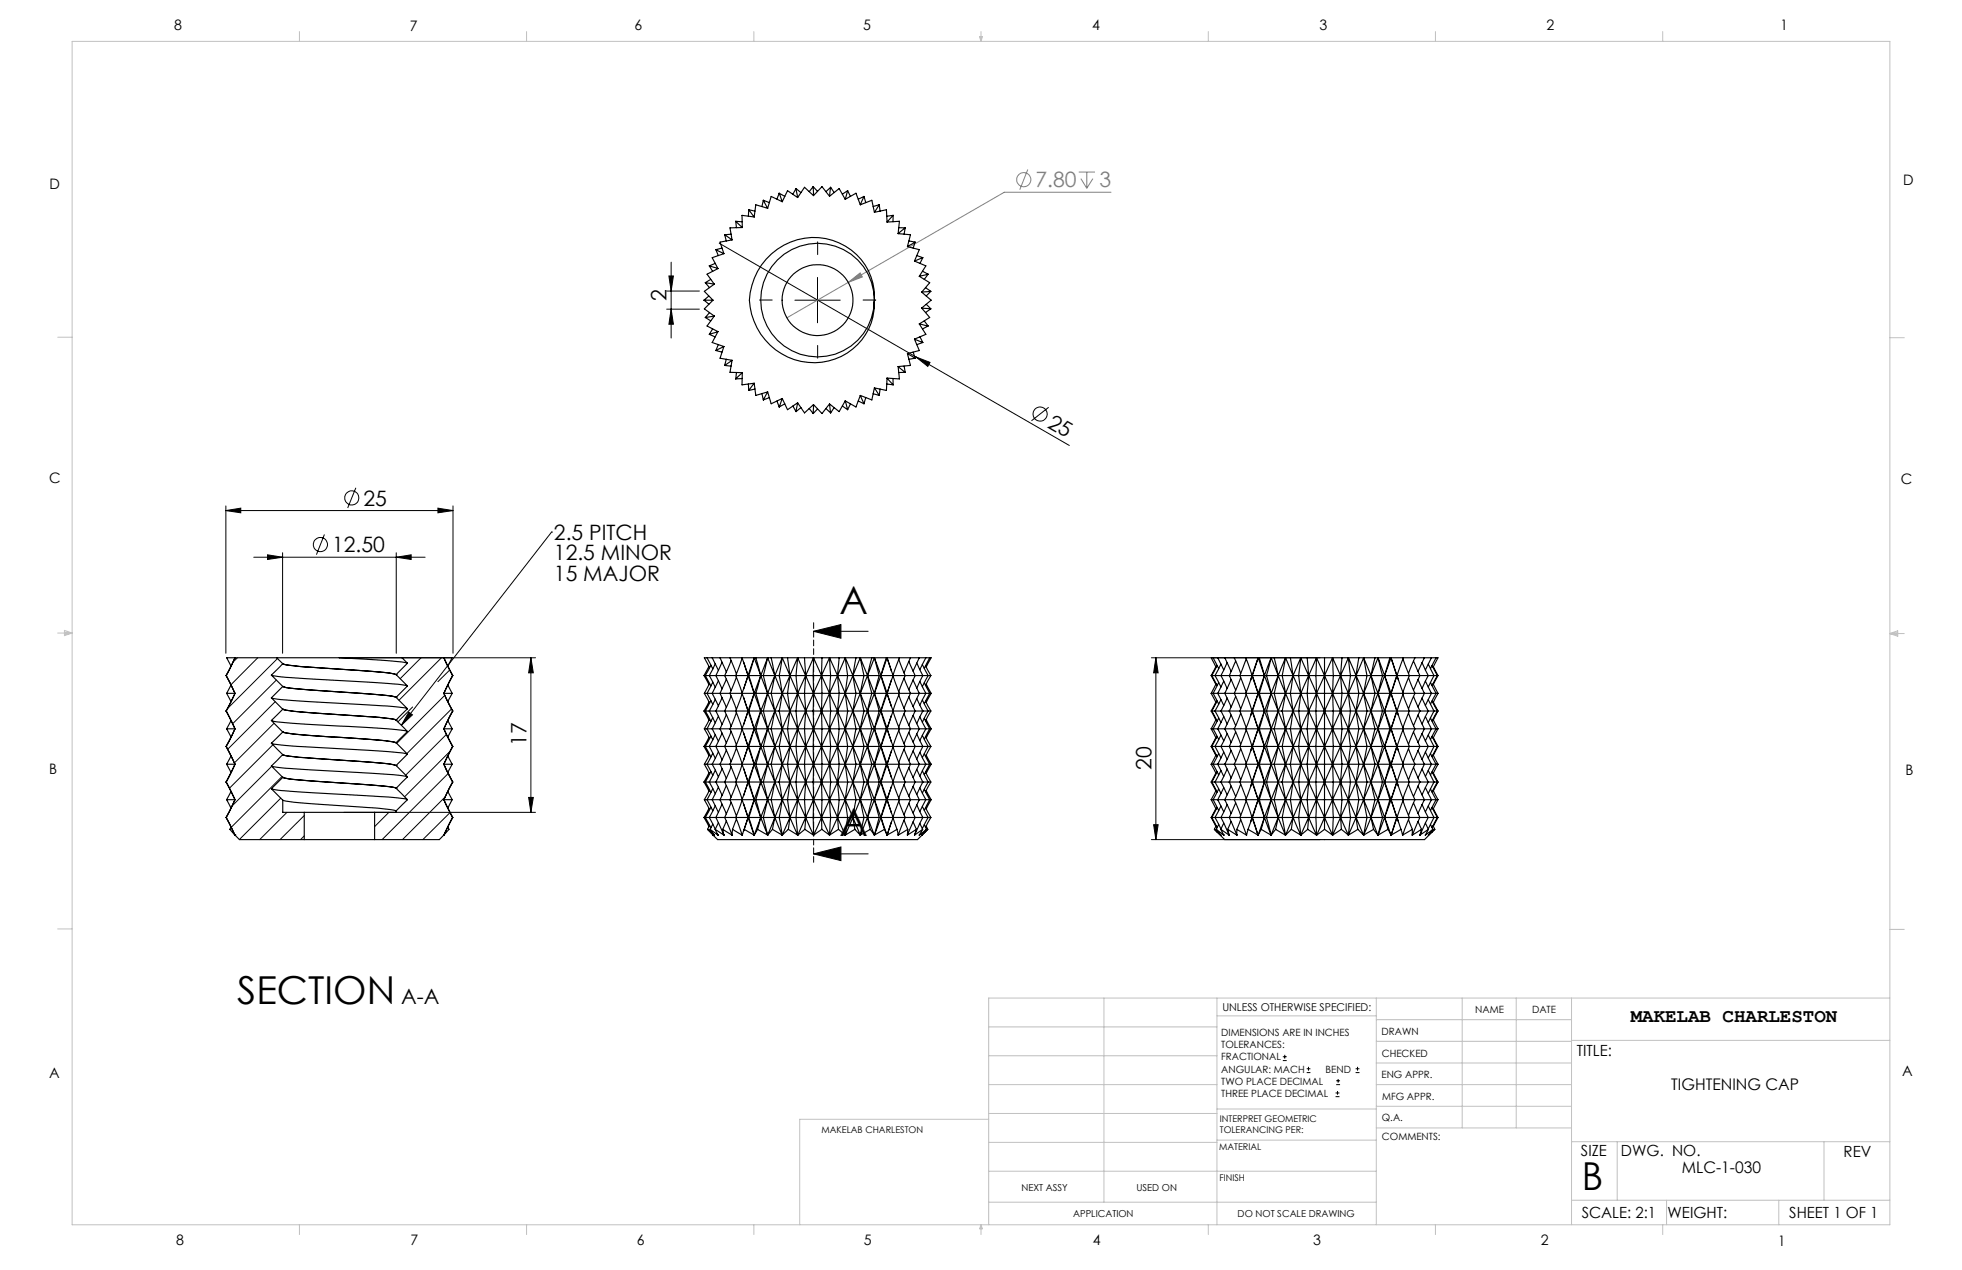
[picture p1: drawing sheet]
<svg xmlns="http://www.w3.org/2000/svg" width="432mm" height="279mm" viewBox="0 0 432 279" stroke-linecap="round" stroke-linejoin="round" font-family="sans-serif">
<defs><g id="words">
<g font-size="8.5">
<text x="184.8" y="135">A</text>
<text x="184.8" y="184">A</text>
<text x="52.2" y="220.8">SECTION</text>
<text x="348.1" y="261.8">B</text>
</g>
<g font-size="4.7" fill="#808080">
<text x="227.9" y="41.2">7.80</text>
<text x="241.9" y="41.2">3</text>
</g>
<g font-size="4.7">
<text x="146.7" y="66.2" transform="rotate(-90 146.7 66.2)">2</text>
<text x="230.3" y="93.8" transform="rotate(30 230.3 93.8)">25</text>
<text x="80" y="111.2">25</text>
<text x="121.9" y="118.8">2.5 PITCH</text>
<text x="73.1" y="121.5">12.50</text>
<text x="121.9" y="123.3">12.5 MINOR</text>
<text x="121.9" y="127.8">15 MAJOR</text>
<text x="115.9" y="164.1" transform="rotate(-90 115.9 164.1)">17</text>
<text x="253.4" y="169.4" transform="rotate(-90 253.4 169.4)">20</text>
<text x="88.3" y="220.8">A-A</text>
</g>
<text font-size="4.2" x="358.9" y="224.9">MAKELAB CHARLESTON</text>
<g font-size="3.5">
<text x="367.8" y="239.9">TIGHTENING CAP</text>
<text x="370.1" y="258.1">MLC-1-030</text>
</g>
<g font-size="3.4">
<text x="347.1" y="232.3">TITLE:</text>
<text x="347.9" y="254.3">SIZE</text>
<text x="356.7" y="254.4">DWG. NO.</text>
<text x="405.7" y="254.5">REV</text>
<text x="348.1" y="267.9">SCALE: 2:1</text>
<text x="367" y="268">WEIGHT:</text>
<text x="393.8" y="267.9">SHEET 1 OF 1</text>
</g>
<g font-size="3.2">
<text x="38.3" y="6.7">8</text>
<text x="90.2" y="6.7">7</text>
<text x="139.7" y="6.5">6</text>
<text x="190" y="6.5">5</text>
<text x="240.4" y="6.5">4</text>
<text x="290.4" y="6.7">3</text>
<text x="340.4" y="6.5">2</text>
<text x="391.9" y="6.7">1</text>
<text x="10.9" y="41.6">D</text>
<text x="418.9" y="40.7">D</text>
<text x="10.9" y="106.3">C</text>
<text x="418.4" y="106.4">C</text>
<text x="10.8" y="170.2">B</text>
<text x="419.4" y="170.6">B</text>
<text x="10.8" y="237.2">A</text>
<text x="418.6" y="236.8">A</text>
<text x="38.8" y="273.8">8</text>
<text x="90.4" y="273.8">7</text>
<text x="140.2" y="273.8">6</text>
<text x="190.1" y="273.9">5</text>
<text x="240.5" y="273.8">4</text>
<text x="289" y="273.9">3</text>
<text x="339.1" y="273.8">2</text>
<text x="391.4" y="274.1">1</text>
</g>
<text font-size="2.4" x="269" y="222.4">UNLESS OTHERWISE SPECIFIED:</text>
<g font-size="2.2">
<text x="268.8" y="228">DIMENSIONS ARE IN INCHES</text>
<text x="304.1" y="227.7">DRAWN</text>
<text x="324.7" y="222.9">NAME</text>
<text x="337.2" y="222.9">DATE</text>
<text x="268.8" y="230.6">TOLERANCES:</text>
<text x="268.8" y="233.3">FRACTIONAL</text>
<text x="304.1" y="232.6">CHECKED</text>
<text x="268.8" y="236">ANGULAR: MACH</text>
<text x="268.8" y="238.6">TWO PLACE DECIMAL</text>
<text x="291.7" y="236">BEND</text>
<text x="304" y="237.2">ENG APPR.</text>
<text x="268.8" y="241.3">THREE PLACE DECIMAL</text>
<text x="304.2" y="241.9">MFG APPR.</text>
<text x="304.1" y="246.7">Q.A.</text>
<text x="304.1" y="250.9">COMMENTS:</text>
</g>
<g font-size="2.1">
<text x="224.8" y="262">NEXT ASSY</text>
<text x="250.1" y="261.9">USED ON</text>
<text x="236.2" y="267.8">APPLICATION</text>
<text x="272.4" y="267.8">DO NOT SCALE DRAWING</text>
</g>
<g font-size="2">
<text x="180.8" y="249.2">MAKELAB CHARLESTON</text>
<text x="268.5" y="246.8">INTERPRET GEOMETRIC</text>
<text x="268.5" y="249.4">TOLERANCING PER:</text>
<text x="268.3" y="252.9">MATERIAL</text>
<text x="268.4" y="259.7">FINISH</text>
</g>
</g></defs>
<g fill="none" stroke="#000" stroke-width=".22">
<path d="M147.7 57.7v16.7M158.3 53.5l43.3 25M146.7 64h7.2M146.7 68h7.2M147.2 60.7h1l-.5 3.3zM147.7 68l.5 3.3h-1zM174.9 66h10M179.9 61v10M201.6 78.5l3.1 1.2-.5 .9zM201.6 78.5l33.7 19.5M230.8 89.6l-3.8 3M49.7 112.3l3.3-.5v1z"/>
<path d="M49.7 111.3v32.4M49.7 112.3h50M71.4 117.6l-1.8 4.4M78.3 107.3l-1.8 4.5M96.4 111.8l3.3 .5-3.3 .5zM99.7 111.3v32.4M121.4 117.1h.1M121.4 117.1l-33.1 42.5M55.8 122.6h37.8M58.9 122.1l3.3 .5-3.3 .5zM62.2 121.6v22.1M87.2 122.6l3.3-.5v1z"/>
<path d="M87.2 121.6v22.1M179 138.9h12.1M179 138.9l6.1-1.5v3zM75.7 144.7h42.2M90 156.7l.8 .6-2.5 2.3zM116.8 144.7v34M116.8 144.7l.6 3.3h-1.1zM253.4 144.7h37.1M254.4 144.7v40M254.4 144.7l.5 3.3h-1zM75.7 178.7h42.2M116.3 175.4h1.1l-.6 3.3z"/>
<path d="M179 187.9h12.1M179 187.9l6.1-1.6v3zM253.4 184.7h37.1M253.9 181.4h1l-.5 3.3zM282.3 233.3h.9M282.3 232.5h.9M282.8 232.1v.8M287.6 236h.8M287.6 235.1h.8M288 234.7v.8M294.1 238.6h.8M294.1 237.8h.8"/>
<path d="M294.5 237.4v.8M298.3 236h.9M298.3 235.1h.9M298.8 234.7v.8M293.9 241.3h.9M293.9 240.5h.9M294.4 240v.8"/>
<circle cx="228.9" cy="91.1" r="1.55"/>
<circle cx="70.5" cy="119.8" r="1.56"/>
<circle cx="77.4" cy="109.5" r="1.55"/>
</g>
<g fill="none" stroke="#808080" stroke-width=".22">
<path d="M226.2 37.3l-1.8 4.4M237.4 37.9h3.6M237.9 39.3l1.3 2.1M239.2 37.9v3.5M240.5 39.3l-1.3 2.1M244.5 42.3h-23.5l-34.3 19.8M186.7 62.1l2.6-2.1 .5 .9zM186.7 62.1l-13.5 7.8"/>
<circle cx="225.3" cy="39.5" r="1.56"/>
</g>
<path d="M179.9 56v-2.8M169.9 66h-2.8M179.9 76v2.8M189.9 66h2.8" fill="none" stroke="#000" stroke-width=".22" stroke-dasharray="15.2 1.3 1.3 1.3"/>
<path d="M179.1 136.9v52.9" fill="none" stroke="#000" stroke-width=".22" stroke-dasharray="1.3 .6" stroke-dashoffset="-.1"/>
<g fill="none" stroke="#c0c0c0" stroke-width=".22">
<path d="M15.9 9.1h400v260.4h-400zM65.9 6.9v2.2M115.9 6.9v2.2M165.9 6.9v2.2M215.6 8h.6l-.3 1.1zM215.7 8l.2 1.1M215.9 6.9v2.2M216 8l-.1 1.1M265.9 6.9v2.2M315.9 6.9v2.2M365.9 6.9v2.2M12.7 74.2h3.2"/>
<path d="M415.9 74.3h3.2M12.7 139.3h3.2M14.2 139.1l1.7 .2M14.2 138.7l1.7 .6-1.7 .5zM15.9 139.3l-1.7 .3M415.9 139.4h3.2M415.9 139.4l1.8-.6v1.2zM415.9 139.4l1.8 .3M417.7 139.2l-1.8 .2M12.7 204.4h3.2M243 219.6v44.9M267.8 219.6v49.9"/>
<path d="M302.9 219.6v49.9M321.8 219.6v28.5M333.7 219.6v28.5M345.9 219.6v49.9M415.9 204.5h3.2M415.9 219.6h-198.3v49.9M217.6 238.6h50.2M217.6 232.3h50.2M217.6 225.9h50.2M267.8 223.5h35.1M302.9 233.9h43M302.9 229.1h43"/>
<path d="M302.9 224.3h43M302.9 238.6h43M345.9 228.9h70M217.6 257.7h85.3M217.6 251.3h50.2M217.6 245h50.2M217.6 246.2h-41.6v23.3M267.8 250.8h35.1M267.8 244h35.1M302.9 248.1h43M302.9 243.4h43M345.9 251.2h70"/>
<path d="M355.9 251.2v12.9M401.4 251.2v12.9M65.9 269.5v2.1M115.9 269.5v2.1M165.9 269.5v2.1M215.9 269.5v2.1M215.9 269.5l.3 .8h-.6zM217.6 264.5h85.3M265.9 269.5v2.1M315.9 269.5v2.1M345.9 264.1h70M365.9 269.5v2.1"/>
<path d="M366.8 264.1v5.4M391.5 264.1v5.4"/>
</g>
<g fill="#000">
<path d="M201.6 78.5l3.1 1.2-.5 .9zM90 156.7l.8 .6-2.5 2.3z"/>
<path d="M147.2 60.7h1l-.5 3.3zM147.7 68l.5 3.3h-1zM254.4 144.7l.5 3.3h-1zM253.9 181.4h1l-.5 3.3zM116.8 144.7l.6 3.3h-1.1zM116.3 175.4h1.1l-.6 3.3z"/>
<path d="M96.4 111.8l3.3 .5-3.3 .5zM49.7 112.3l3.3-.5v1zM87.2 122.6l3.3-.5v1zM58.9 122.1l3.3 .5-3.3 .5z"/>
<path d="M179 138.9l6.1-1.5v3zM179 187.9l6.1-1.6v3z"/>
</g>
<path d="M186.7 62.1l2.6-2.1 .5 .9z" fill="#808080"/>
<g fill="none" stroke="#000" stroke-width=".25">
<path d="M156.1 58.5l1.9 .6M156.1 58.5l.7 1.2M157.4 57.9l-1.3 .6M157.6 54.9l1.7 .9M157.6 54.9l.5 1.3M158 59.1l-2.4 1.2 1.6 2.2M158.9 54.6l-1.3 .3M159.3 55.8l-2.6 .9 1.3 2.4M159.5 51.6l1.6 1.2M159.5 51.6l.3 1.4M160.9 51.5l-1.4 .1M161.1 52.8l-2.6 .5 .8 2.5"/>
<path d="M161.9 48.7l1.5 1.4M161.9 48.7l.2 1.4M161.9 48.7l1.4 .1M163.4 50.1h-2.7l.4 2.7M164.8 46.1l1.2 1.6M164.8 46.1l-.1 1.5M164.8 46.1l1.4 .4M166 47.7l-2.7-.3 .1 2.7M168 44.1l.9 1.7M168 44.1l-.3 1.3M168 44.1l1.3 .5M168.6 57a13.5 13.5 0 0 1 14.1-4.3 13.5 13.5 0 0 1 9.7 11.1 15.3 15.3 0 0 1-1.9 9.8 13.8 13.8 0 0 1-13.2 6.1 13.8 13.8 0 0 1-11.4-9 12.7 12.7 0 0 1 2.7-13.7z"/>
<path d="M168.9 45.8l-2.6-.8-.3 2.7M171.5 42.5l.7 1.9M171.5 42.5l-.5 1.3M171.5 42.5l1.2 .7M172.2 44.4l-2.5-1.2-.8 2.6M175.2 41.5l.3 2M175.2 41.5l-.7 1.2M175.2 41.5l1.1 .9M175.5 43.5l-2.2-1.6-1.1 2.5M179 41.1v1.9M179 41.1l-.9 1.1M179 41.1l.9 1"/>
<path d="M179 43l-1.9-1.8-1.6 2.3M179 43l1.9-1.9 1.7 2.1M182.6 43.2l2.1-1.7 1.3 2.4M182.8 41.2l-.2 2M182.8 41.2l.8 1.2M182.8 41.2l-1 1M186 43.9l2.4-1.4 .9 2.5M186.5 41.9l-.5 2M186.5 41.9l.6 1.3M186.5 41.9l-1.1 .8M189.3 45l2.6-.9 .5 2.6M190.1 43.2l-.8 1.8"/>
<path d="M190.1 43.2l.4 1.4M190.1 43.2l-1.2 .6M192.4 46.7l2.7-.6 .1 2.8M193.5 45l-1.1 1.7M193.5 45l.2 1.5M193.5 45l-1.3 .4M195.2 48.9l2.7-.2-.2 2.7M196.6 47.4l-1.4 1.5M196.6 47.4l-.1 1.4M196.6 47.4l-1.4 .2M197.7 51.4l2.7 .2-.7 2.7M197.8 50.1h1.4"/>
<path d="M199.2 50.1l-1.5 1.3M199.2 50.1l-.2 1.4M199.7 54.3l2.6 .6-1 2.5M200 53l1.4 .3M201.3 57.4l2.5 1.1-1.5 2.3M201.4 53.3l-1.7 1M201.4 53.3l-.5 1.3M201.8 56.2l1.3 .5M203 59.7l1.3 .6M203.1 56.7l-1.8 .7M203.1 56.7l-.6 1.2M154.9 66l1.1 1"/>
<path d="M154.9 66h2M155.2 62.2l2 .3M155.2 62.2l.9 1.1M155.2 69.9l1.2 .7M156 65.1l-1.1 .9M156.1 73.6l1.3 .5M156.1 68.8l-.9 1.1M156.4 61.5l-1.2 .7M156.8 72.4l-.7 1.2M156.9 66l-1.9 1.9 2.2 1.6M157.2 69.5l-2 .4M157.2 69.5l-1.6 2.2 2.4 1.3"/>
<path d="M157.2 62.5l-2.2 1.6 1.9 1.9M157.6 77.1l1.3 .4M158 73l-1.9 .6M158 73l-1.3 2.4 2.6 .8M158.1 75.8l-.5 1.3M159.3 76.2l-1.7 .9M159.3 76.2l-.8 2.6 2.6 .5M159.8 79l-.3 1.4M161.1 79.3l-1.6 1.1M161.1 79.3l-.4 2.6 2.7 .1M192.4 66a12.5 12.5 0 0 1-17.5 11.5 12.5 12.5 0 0 1-3.4-20.7 12.5 12.5 0 0 1 20.3 5.4l.5 1.9 .1 1.9-.1 1.1M192.4 66h.1"/>
<path d="M199.7 77.8l1.7 1M199.7 77.8l.7 2.6-2.7 .2M200.9 77.5l.5 1.3M201.3 74.6l1.8 .8M201.3 74.6l1 2.5-2.6 .7M201.4 78.8l-1.4 .2M202.3 71.3l2 .4M202.3 60.8l2.3 1.4-1.8 2.1M202.3 71.3l1.5 2.3-2.5 1M202.5 74.1l.6 1.3M202.8 67.8l2.1 .1M202.8 64.3l2.1 1.7-2.1 1.8"/>
<path d="M202.8 67.8l1.8 2.1-2.3 1.4M203.1 75.4l-1.3 .4M203.4 70.6l.9 1.1M203.7 63.3l1.2 .8M203.8 67l1.1 .9M204.3 60.3l-2 .5M204.3 60.3l-.9 1.2M204.3 71.7l-1.3 .7M204.9 64.1l-2.1 .2M204.9 64.1l-1.1 1M204.9 67.9l-1.2 .9M159.5 80.4l1.4 .1"/>
<path d="M162.1 82l-.2 1.4M163.3 83.3l-1.4 .1M163.4 82l-1.5 1.4M163.4 82l-.1 2.7 2.7-.4M164.7 84.5l.1 1.4M166 84.3l-1.2 1.6M166 84.3l.3 2.7 2.6-.8M166.2 85.6l-1.4 .3M167.7 86.6l.3 1.4M168.9 86.2l-.9 1.8M168.9 86.2l.8 2.6 2.5-1.1M169.3 87.5l-1.3 .5"/>
<path d="M171 88.2l.5 1.3M172.2 87.7l-.7 1.8M172.2 87.7l1.1 2.4 2.2-1.5M172.7 88.8l-1.2 .7M174.5 89.3l.7 1.3M175.5 88.6l-.3 2M175.5 88.6l1.6 2.2 1.9-1.8M176.3 89.7l-1.1 .9M178.1 89.9l.9 1.1M179 89v2M179.9 90l-.9 1M181.8 89.9l1 .9"/>
<path d="M182.6 88.9l.2 1.9M182.6 88.9l-1.7 2.1-1.9-2M183.6 89.7l-.8 1.1M185.4 89.3l1.1 .8M186 88.2l.5 1.9M186 88.2l-1.3 2.4-2.1-1.7M187.1 88.8l-.6 1.3M188.9 88.2l1.2 .6M189.3 87l.8 1.8M189.3 87l-.9 2.5-2.4-1.3M190.5 87.5l-.4 1.3M192.2 86.6l1.3 .4"/>
<path d="M192.4 85.3l1.1 1.7M192.4 85.3l-.5 2.7-2.6-1M193.7 85.6l-.2 1.4M195.2 84.5l1.4 .2M195.2 83.2l1.4 1.5M195.2 83.2l-.1 2.7-2.7-.6M196.5 83.3l.1 1.4M197.7 80.6l1.5 1.3M197.7 80.6l.2 2.8-2.7-.2M199 80.5l.2 1.4M199.2 81.9l-1.4 .1M49.7 148.6l2 3.9"/>
<path d="M49.7 156.4l2 3.9M49.7 148.6l2-3.9-1.9 3.9M49.7 148.6h.1M49.7 156.4h.1M49.8 148.6l1.9 3.9M49.8 156.4l1.9 3.9M49.9 152.5l.9 1.8M49.9 152.5h1.8M50.8 158.5l-.9 1.8M50.8 150.7l-.9 1.8M51.7 152.5l-1.9 3.9M51.7 152.5l-2 3.9"/>
<path d="M59.7 158.5l2.5 2.5M59.7 158.5a63.7 63.7 0 0 0 11.1 1l11.4 .6a36.7 36.7 0 0 1 7.5 .8M59.7 148.5a34.5 34.5 0 0 0 7.5 .8l15 .8a34.5 34.5 0 0 1 7.5 .8M59.7 148.5l2.5 2.5M59.7 153.5a109.8 109.8 0 0 0 15 1.2l7.5 .5a34.5 34.5 0 0 1 7.5 .7M59.7 153.5l2.5 2.5M60.9 144.7l1.3 1.3M60.9 144.7h13.8M60.9 144.7h-11l.9 1.8M62.2 156l-2.5 2.5M62.2 156a104.1 104.1 0 0 0 14.1 1.3l3.2 .3a37.7 37.7 0 0 1 7.7 .8M62.2 146l-2.5 2.5"/>
<path d="M62.2 146a57.3 57.3 0 0 0 10.9 1.1l6.4 .4a37.7 37.7 0 0 1 7.7 .9M62.2 151a44.1 44.1 0 0 0 9.3 1l8 .5a37.7 37.7 0 0 1 7.7 .9M62.2 151l-2.5 2.5M62.2 156h.1M62.2 151h.1M62.2 146h.1M74.7 144.7l10.6 .6 3.1 .3 1.3 .3M74.7 144.7h13.8M87.2 158.4l2.5 2.5M87.2 148.4l2.5 2.5M87.2 153.4l2.5 2.5M87.2 153.4h.1"/>
<path d="M87.2 148.4h.1M87.2 158.4h.1M88.5 144.7l1.2 1.2M88.5 144.7h11l-.9 1.8M89.7 150.9l-2.5 2.5M89.7 155.9l-2.5 2.5M89.7 145.9l-2.5 2.5M97.7 152.5l1.9 3.9M97.7 152.5l2 3.9M97.7 152.5h1.8M98.6 158.5l.9 1.8M98.6 150.7l.9 1.8"/>
<path d="M99.5 152.5l-.9 1.8M99.6 156.4l-1.9 3.9M99.6 148.6l-1.9 3.9M99.6 148.6l-1.9-3.9 2 3.9M99.6 148.6h.1M99.6 156.4h.1M99.7 156.4l-2 3.9M99.7 148.6l-2 3.9M154.9 148.6l1.1 2M154.9 156.4l1.1 2.1M154.9 148.6h1.2M154.9 156.4h.3"/>
<path d="M155 152.5h.6M155 152.5l1.2 2.2M155.2 156.4h.9M155.2 156.4l1.3 2.3M155.6 144.7l1.3 2.5M155.6 152.5h1.1M155.6 152.5l1.3 2.5M156 154.4l-1.1 2M156 146.6l-1.1 2M156.1 148.6h1.5M156.1 148.6l1.3 2.6M156.1 156.4h1.5"/>
<path d="M156.1 156.4l1.3 2.6M156.2 158.2l-1.2 2.1M156.2 150.4l-1.2 2.1M156.5 146.3l-1.3 2.3 1.3 2.3M156.5 154.1l-1.3 2.3M156.7 144.7l1.4 2.8M156.7 152.5h1.8M156.7 152.5l1.4 2.8M156.9 150.1l-1.3 2.4M156.9 157.9l-1.3 2.4M157.4 146l-1.3 2.6M157.4 153.8l-1.3 2.6"/>
<path d="M157.6 148.6h1.9M157.6 148.6l1.3 3M157.6 156.4h1.9M157.6 156.4l1.3 2.9M158.1 149.8l-1.4 2.7M158.1 157.6l-1.4 2.7M158.5 144.7l1.3 3.1M158.5 152.5h2.2M158.5 152.5l1.3 3.1M158.9 145.7l-1.3 2.9M158.9 153.5l-1.3 2.9M159.5 148.6h2.4"/>
<path d="M159.5 156.4h2.4M159.5 156.4l1.4 3.4M159.5 148.6l1.4 3.3M159.8 149.4l-1.3 3.1M159.8 157.2l-1.3 3.1M160.7 144.7l1.4 3.6M160.7 152.5h2.6M160.7 152.5l1.4 3.6M160.9 145.3l-1.4 3.3M160.9 153.1l-1.4 3.3M161.9 156.4h2.7M161.9 156.4l1.4 3.9"/>
<path d="M161.9 148.6h2.7M161.9 148.6l1.4 3.9M162.1 156.8l-1.4 3.5M162.1 149l-1.4 3.5M163.3 144.7l1.3 3.9M163.3 152.5l1.3 3.9M163.3 152.5h2.7M163.3 144.8l-1.4 3.8M163.3 152.6l-1.4 3.8M163.7 145.7l.9 2.9M163.7 153.5l.9 2.9M164.6 156.4h.2"/>
<path d="M164.6 156.4l1.4 3.9M164.6 148.6h.2M164.6 148.6l1.4 3.9M164.6 148.6l-.9 3M164.6 148.6l-1.3 3.9M164.6 156.4l-.9 2.9M164.6 156.4l-1.3 3.9M164.8 156.4l1.2 3.9M164.8 148.6l1.2 3.9M164.8 148.6h2.6M164.8 156.4h2.6M166 144.7l1.4 3.9"/>
<path d="M166 152.5h.3M166 152.5l1.4 3.9M166 152.5l-1.4 3.9M166 152.5l-1.2 3.9M166 144.7l-1.4 3.9M166 144.7l-1.2 3.9M166.3 144.7l1.1 3.9M166.3 152.5l1.1 3.9M166.3 152.5h2.6M167.4 156.4h.6M167.4 156.4l1.5 3.9M167.4 148.6h.6"/>
<path d="M167.4 148.6l1.5 3.9M167.4 148.6l-1.4 3.9M167.4 148.6l-1.1 3.9M167.4 156.4l-1.4 3.9M167.4 156.4l-1.1 3.9M168 156.4l.9 3.9M168 148.6l.9 3.9M168 156.4h2.5M168 148.6h2.5M168.9 144.7l1.6 3.9M168.9 152.5h.8M168.9 152.5l1.6 3.9"/>
<path d="M168.9 152.5l-1.5 3.9M168.9 152.5l-.9 3.9M168.9 144.7l-1.5 3.9M168.9 144.7l-.9 3.9M169.7 144.7l.8 3.9M169.7 152.5l.8 3.9M169.7 152.5h2.5M170.5 156.4h1M170.5 156.4l1.7 3.9M170.5 148.6h1M170.5 148.6l1.7 3.9M170.5 148.6l-1.6 3.9"/>
<path d="M170.5 148.6l-.8 3.9M170.5 156.4l-1.6 3.9M170.5 156.4l-.8 3.9M171.5 156.4l.7 3.9M171.5 148.6l.7 3.9M171.5 148.6h2.3M171.5 156.4h2.3M172.2 144.7l1.6 3.9M172.2 152.5h1.1M172.2 152.5l1.6 3.9M172.2 152.5l-1.7 3.9M172.2 152.5l-.7 3.9"/>
<path d="M172.2 144.7l-1.7 3.9M172.2 144.7l-.7 3.9M173.3 144.7l.5 3.9M173.3 152.5l.5 3.9M173.3 152.5h2.2M173.8 156.4h1.4M173.8 156.4l1.7 3.9M173.8 148.6h1.4M173.8 148.6l1.7 3.9M173.8 148.6l-1.6 3.9M173.8 148.6l-.5 3.9M173.8 156.4l-1.6 3.9"/>
<path d="M173.8 156.4l-.5 3.9M175.2 156.4l.3 3.9M175.2 148.6l.3 3.9M175.2 156.4h2.1M175.2 148.6h2.1M175.5 144.7l1.8 3.9M175.5 152.5h1.6M175.5 152.5l1.8 3.9M175.5 152.5l-1.7 3.9M175.5 152.5l-.3 3.9M175.5 144.7l-1.7 3.9M175.5 144.7l-.3 3.9"/>
<path d="M177.1 144.7l.2 3.9M177.1 152.5l.2 3.9M177.1 152.5h1.9M177.3 156.4h1.7M177.3 156.4l1.7 3.9M177.3 148.6h1.7M177.3 148.6l1.7 3.9M177.3 148.6l-1.8 3.9M177.3 148.6l-.2 3.9M177.3 156.4l-1.8 3.9M177.3 156.4l-.2 3.9M179 156.4v3.9"/>
<path d="M179 148.6v3.9M179 156.4h1.8M179 148.6h1.8M179 144.7l-1.7 3.9M179 144.7v3.9M179 152.5l-1.7 3.9M179 152.5v3.9M179 144.7l1.8 3.9M179 152.5l1.8 3.9M179 152.5h1.9M180.8 148.6l.1 3.9M180.8 148.6l1.8 3.9"/>
<path d="M180.8 156.4l.1 3.9M180.8 156.4l1.8 3.9M180.8 156.4l-1.8 3.9M180.8 148.6l-1.8 3.9M180.8 156.4h2M180.8 148.6h2M180.9 144.7l-.1 3.9M180.9 152.5h1.7M180.9 152.5l-.1 3.9M182.6 144.7l-1.8 3.9M182.6 152.5l-1.8 3.9M182.6 152.5l.2 3.9"/>
<path d="M182.6 152.5l1.7 3.9M182.6 144.7l.2 3.9M182.6 144.7l1.7 3.9M182.6 152.5h2.1M182.8 156.4h1.5M182.8 156.4l-.2 3.9M182.8 148.6l-.2 3.9M182.8 148.6h1.5M184.3 156.4l-1.7 3.9M184.3 148.6l-1.7 3.9M184.3 148.6l.4 3.9M184.3 148.6l1.7 3.9"/>
<path d="M184.3 156.4l.4 3.9M184.3 156.4l1.7 3.9M184.3 156.4h2.2M184.3 148.6h2.2M184.7 144.7l-.4 3.9M184.7 152.5l-.4 3.9M184.7 152.5h1.3M186 144.7l-1.7 3.9M186 152.5l-1.7 3.9M186 152.5l.5 3.9M186 152.5l1.7 3.9M186 144.7l.5 3.9"/>
<path d="M186 144.7l1.7 3.9M186 152.5h2.4M186.5 156.4h1.2M186.5 156.4l-.5 3.9M186.5 148.6l-.5 3.9M186.5 148.6h1.2M187.7 156.4l-1.7 3.9M187.7 148.6l-1.7 3.9M187.7 148.6l.7 3.9M187.7 148.6l1.6 3.9M187.7 156.4l.7 3.9M187.7 156.4l1.6 3.9"/>
<path d="M187.7 156.4h2.4M187.7 148.6h2.4M188.4 144.7l-.7 3.9M188.4 152.5l-.7 3.9M188.4 152.5h.9M189.3 144.7l-1.6 3.9M189.3 152.5l-1.6 3.9M189.3 152.5l.8 3.9M189.3 152.5l1.6 3.9M189.3 144.7l.8 3.9M189.3 144.7l1.6 3.9M189.3 152.5h2.6"/>
<path d="M190.1 156.4h.8M190.1 156.4l-.8 3.9M190.1 148.6l-.8 3.9M190.1 148.6h.8M190.9 156.4l-1.6 3.9M190.9 148.6l-1.6 3.9M190.9 148.6l1 3.9M190.9 148.6l1.5 3.9M190.9 156.4l1 3.9M190.9 156.4l1.5 3.9M190.9 156.4h2.6M190.9 148.6h2.6"/>
<path d="M191.9 144.7l-1 3.9M191.9 152.5l-1 3.9M191.9 152.5h.5M192.4 144.7l-1.5 3.9M192.4 152.5l-1.5 3.9M192.4 152.5l1.1 3.9M192.4 152.5l1.5 3.9M192.4 144.7l1.1 3.9M192.4 144.7l1.5 3.9M192.4 152.5h2.7M193.5 156.4h.4M193.5 156.4l-1.1 3.9"/>
<path d="M193.5 148.6l-1.1 3.9M193.5 148.6h.4M193.9 156.4l-1.5 3.9M193.9 148.6l-1.5 3.9M193.9 148.6l1.2 3.9M193.9 148.6l1.3 3.9M193.9 156.4l1.2 3.9M193.9 156.4l1.3 3.9M193.9 156.4h2.7M193.9 148.6h2.7M195.1 144.7l-1.2 3.9M195.1 152.5l-1.2 3.9"/>
<path d="M195.1 152.5h.1M195.2 144.7l-1.3 3.9M195.2 152.5l-1.3 3.9M195.2 152.5l1.4 3.9M195.2 152.5l1 2.9M195.2 144.7l1.4 3.9M195.2 144.7l1 2.9M195.2 152.5h2.7M196.2 157.4l-1 2.9M196.2 149.6l-1 2.9M196.5 156.5l1.4 3.8M196.5 148.7l1.4 3.8"/>
<path d="M196.6 156.4l-1.4 3.9M196.6 148.6l-1.4 3.9M196.6 156.4h2.6M196.6 148.6h2.6M197.8 152.9l1.4 3.5M197.8 145.1l1.4 3.5M197.9 144.7l-1.4 3.9M197.9 152.5l-1.4 3.9M197.9 152.5h2.5M199 157l1.4 3.3M199 149.2l1.4 3.3M199.2 156.4l-1.4 3.6"/>
<path d="M199.2 148.6l-1.4 3.6M199.2 156.4h2.2M199.2 148.6h2.2M200 153.3l1.4 3.1M200 145.5l1.4 3.1M200.4 144.7l-1.4 3.4M200.4 152.5l-1.4 3.4M200.4 152.5h1.9M200.9 157.4l1.4 2.9M200.9 149.6l1.4 2.9M201.4 156.4l-1.4 3.2M201.4 148.6l-1.4 3.2"/>
<path d="M201.4 156.4h1.7M201.4 148.6h1.7M201.8 153.7l1.3 2.7M201.8 145.9l1.3 2.7M202.3 144.7l-1.4 3M202.3 152.5l-1.4 3M202.3 152.5h1.5M202.5 157.7l1.3 2.6M202.5 149.9l1.3 2.6M203 154l1.3 2.4M203 146.2l1.3 2.4M203.1 156.4l-1.3 2.8"/>
<path d="M203.1 148.6l-1.3 2.8M203.1 156.4h1.2M203.1 148.6h1.2M203.4 158l1.2 2.3-1.2 2.3M203.4 150.2l1.2 2.3-1.2 2.3M203.7 154.3l1.2 2.1M203.7 146.5l1.2 2.1M203.8 144.7l-1.3 2.6M203.8 152.5l-1.3 2.6M203.8 152.5h1.1M203.8 146.8l1.1-2.1h-49.9l1.2 2.2M203.8 158.3l1.1 2"/>
<path d="M203.8 150.5l1.1 2M204.3 156.4l-1.3 2.5M204.3 148.6l-1.3 2.5M204.3 148.6h.6M204.3 156.4h.6M204.6 144.7l-1.2 2.3M204.9 156.4l-1.2 2.2M204.9 148.6l-1.2 2.2M204.9 152.5l-1.1 2.1M266.6 152.5l1.1 2.1M266.6 148.6l1 2M266.6 156.4l1 2"/>
<path d="M266.6 148.6h.8M266.6 152.5h1.4M266.6 156.4h.8M267 144.7l1.2 2.4M267.4 148.6h1.3M267.4 148.6l1.3 2.6M267.4 156.4h1.3M267.4 156.4l1.3 2.6M267.6 154.5l-1 1.9M267.6 146.7l-1 1.9M267.7 146.8l-1.1-2.1h49.9l-1.1 2.1M267.7 158.3l-1.1 2"/>
<path d="M267.7 150.4l-1.1 2.1M267.9 146.4l-1.2 2.2 1.2 2.2M267.9 154.2l-1.2 2.2 1.2 2.2M268 144.7l1.3 2.7M268 152.5h1.6M268 152.5l1.3 2.7M268.2 158l-1.2 2.3 1.2 2.4M268.2 150.1l-1.2 2.4 1.2 2.4M268.7 148.6h1.8M268.7 148.6l1.4 2.9M268.7 156.4h1.8M268.7 156.4l1.4 2.9"/>
<path d="M268.7 146.1l-1.3 2.5M268.7 153.9l-1.3 2.5M269.3 157.7l-1.3 2.6M269.3 149.9l-1.3 2.6M269.6 144.7l1.3 3M269.6 152.5h2M269.6 152.5l1.3 3M270.1 145.8l-1.4 2.8M270.1 153.6l-1.4 2.8M270.5 156.4h2.4M270.5 148.6h2.4M270.5 148.6l1.5 3.2"/>
<path d="M270.5 156.4l1.5 3.3M270.9 157.3l-1.3 3M270.9 149.5l-1.3 3M271.6 144.7l1.5 3.5M271.6 152.5h2.6M271.6 152.5l1.5 3.5M272 153.2l-1.5 3.2M272 145.4l-1.5 3.2M272.9 156.4h2.7M272.9 148.6h2.7M272.9 148.6l1.4 3.7M272.9 156.4l1.4 3.7"/>
<path d="M273.1 156.9l-1.5 3.4M273.1 149.1l-1.5 3.4M274.2 144.7l1.4 3.9M274.2 152.5l1.4 3.9M274.2 152.5h2.7M274.3 152.8l-1.4 3.6M274.3 144.9l-1.4 3.7M275.6 156.4h.1M275.6 156.4l1.3 3.9M275.6 148.6h.1M275.6 148.6l1.3 3.9M275.6 148.6l-1.4 3.9"/>
<path d="M275.6 156.4l-1.4 3.9M275.6 148.6l-.3 1M275.6 156.4l-.3 1M275.6 156.4h2.7M275.6 148.6h2.7M276.9 144.7l1.4 3.9M276.9 152.5h.2M276.9 152.5l1.4 3.9M276.9 152.5l-1.3 3.9M276.9 144.7l-1.3 3.9M277.1 144.7l1.2 3.9M277.1 152.5l1.2 3.9"/>
<path d="M277.1 152.5h2.7M278.3 156.4h.4M278.3 156.4l1.5 3.9M278.3 148.6h.4M278.3 148.6l1.5 3.9M278.3 148.6l-1.4 3.9M278.3 148.6l-1.2 3.9M278.3 156.4l-1.4 3.9M278.3 156.4l-1.2 3.9M278.7 156.4l1.1 3.9M278.7 148.6l1.1 3.9M278.7 156.4h2.6"/>
<path d="M278.7 148.6h2.6M279.8 144.7l1.5 3.9M279.8 152.5h.6M279.8 152.5l1.5 3.9M279.8 152.5l-1.5 3.9M279.8 152.5l-1.1 3.9M279.8 144.7l-1.5 3.9M279.8 144.7l-1.1 3.9M280.4 144.7l.9 3.9M280.4 152.5l.9 3.9M280.4 152.5h2.5M281.3 156.4h.9"/>
<path d="M281.3 156.4l1.6 3.9M281.3 148.6h.9M281.3 148.6l1.6 3.9M281.3 148.6l-1.5 3.9M281.3 148.6l-.9 3.9M281.3 156.4l-1.5 3.9M281.3 156.4l-.9 3.9M282.2 156.4l.7 3.9M282.2 148.6l.7 3.9M282.2 156.4h2.4M282.2 148.6h2.4M282.9 144.7l1.7 3.9"/>
<path d="M282.9 152.5h1.1M282.9 152.5l1.7 3.9M282.9 152.5l-1.6 3.9M282.9 152.5l-.7 3.9M282.9 144.7l-1.6 3.9M282.9 144.7l-.7 3.9M284 144.7l.6 3.9M284 152.5l.6 3.9M284 152.5h2.3M284.6 156.4h1.2M284.6 156.4l1.7 3.9M284.6 148.6h1.2"/>
<path d="M284.6 148.6l1.7 3.9M284.6 148.6l-1.7 3.9M284.6 148.6l-.6 3.9M284.6 156.4l-1.7 3.9M284.6 156.4l-.6 3.9M285.8 156.4l.5 3.9M285.8 148.6l.5 3.9M285.8 156.4h2.2M285.8 148.6h2.2M286.3 144.7l1.7 3.9M286.3 152.5h1.4M286.3 152.5l1.7 3.9"/>
<path d="M286.3 152.5l-1.7 3.9M286.3 152.5l-.5 3.9M286.3 144.7l-1.7 3.9M286.3 144.7l-.5 3.9M287.7 144.7l.3 3.9M287.7 152.5l.3 3.9M287.7 152.5h2M288 156.4h1.6M288 156.4l1.7 3.9M288 148.6h1.6M288 148.6l1.7 3.9M288 148.6l-1.7 3.9"/>
<path d="M288 148.6l-.3 3.9M288 156.4l-1.7 3.9M288 156.4l-.3 3.9M289.6 156.4l.1 3.9M289.6 148.6l.1 3.9M289.6 156.4h1.9M289.6 148.6h1.9M289.7 144.7l-1.7 3.9M289.7 144.7l-.1 3.9M289.7 144.7l1.8 3.9M289.7 152.5l-1.7 3.9M289.7 152.5l-.1 3.9"/>
<path d="M289.7 152.5h1.8M289.7 152.5l1.8 3.9M291.5 144.7v3.9M291.5 148.6l-1.8 3.9M291.5 148.6v3.9M291.5 152.5v3.9M291.5 156.4v3.9M291.5 156.4l1.8 3.9M291.5 156.4l-1.8 3.9M291.5 152.5h1.8M291.5 148.6l1.8 3.9M291.5 156.4h1.9"/>
<path d="M291.5 148.6h1.9M293.3 144.7l.1 3.9M293.3 144.7l1.7 3.9M293.3 144.7l-1.8 3.9M293.3 152.5l.1 3.9M293.3 152.5l1.7 3.9M293.3 152.5l-1.8 3.9M293.3 152.5h2M293.4 156.4l-.1 3.9M293.4 156.4h1.6M293.4 148.6l-.1 3.9M293.4 148.6h1.6"/>
<path d="M295 156.4l-1.7 3.9M295 148.6l-1.7 3.9M295 148.6l.3 3.9M295 148.6l1.8 3.9M295 156.4l.3 3.9M295 156.4l1.8 3.9M295 156.4h2.2M295 148.6h2.2M295.3 144.7l-.3 3.9M295.3 152.5l-.3 3.9M295.3 152.5h1.5M296.8 144.7l-1.8 3.9"/>
<path d="M296.8 152.5l-1.8 3.9M296.8 152.5l.4 3.9M296.8 152.5l1.7 3.9M296.8 144.7l.4 3.9M296.8 144.7l1.7 3.9M296.8 152.5h2.2M297.2 156.4h1.3M297.2 156.4l-.4 3.9M297.2 148.6l-.4 3.9M297.2 148.6h1.3M298.5 156.4l-1.7 3.9M298.5 148.6l-1.7 3.9"/>
<path d="M298.5 148.6l.5 3.9M298.5 148.6l1.6 3.9M298.5 156.4l.5 3.9M298.5 156.4l1.6 3.9M298.5 156.4h2.3M298.5 148.6h2.3M299 144.7l-.5 3.9M299 152.5l-.5 3.9M299 152.5h1.1M300.1 144.7l-1.6 3.9M300.1 152.5l-1.6 3.9M300.1 152.5l.7 3.9"/>
<path d="M300.1 152.5l1.6 3.9M300.1 144.7l.7 3.9M300.1 144.7l1.6 3.9M300.1 152.5h2.5M300.8 156.4h.9M300.8 156.4l-.7 3.9M300.8 148.6l-.7 3.9M300.8 148.6h.9M301.7 156.4l-1.6 3.9M301.7 148.6l-1.6 3.9M301.7 148.6l.9 3.9M301.7 148.6l1.6 3.9"/>
<path d="M301.7 156.4l.9 3.9M301.7 156.4l1.6 3.9M301.7 156.4h2.6M301.7 148.6h2.6M302.6 144.7l-.9 3.9M302.6 152.5l-.9 3.9M302.6 152.5h.7M303.3 144.7l-1.6 3.9M303.3 152.5l-1.6 3.9M303.3 152.5l1 3.9M303.3 152.5l1.4 3.9M303.3 144.7l1 3.9"/>
<path d="M303.3 144.7l1.4 3.9M303.3 152.5h2.6M304.3 156.4h.4M304.3 156.4l-1 3.9M304.3 148.6l-1 3.9M304.3 148.6h.4M304.7 156.4l-1.4 3.9M304.7 148.6l-1.4 3.9M304.7 148.6l1.2 3.9M304.7 148.6l1.4 3.9M304.7 156.4l1.2 3.9M304.7 156.4l1.4 3.9"/>
<path d="M304.7 156.4h2.7M304.7 148.6h2.7M305.9 144.7l-1.2 3.9M305.9 152.5l-1.2 3.9M305.9 152.5h.2M306.1 144.7l-1.4 3.9M306.1 152.5l-1.4 3.9M306.1 152.5l1.3 3.9M306.1 144.7l1.3 3.9M306.1 152.5h2.8M307.4 156.4h.1M307.4 156.4l-1.3 3.9"/>
<path d="M307.4 148.6l-1.3 3.9M307.4 148.6h.1M307.4 148.6l1.5 3.9M307.4 156.4l1.5 3.9M307.4 156.4h2.8M307.4 148.6h2.8M307.4 148.6l.4 1M307.4 156.4l.4 1M308.8 152.8l1.4 3.6M308.8 144.9l1.4 3.7M308.9 144.7l-1.5 3.9M308.9 152.5l-1.5 3.9"/>
<path d="M308.9 152.5h2.5M310 156.9l1.4 3.4M310 149.1l1.4 3.4M310.2 156.4l-1.4 3.7M310.2 148.6l-1.4 3.7M310.2 156.4h2.3M310.2 148.6h2.3M311.1 153.2l1.4 3.2M311.1 145.4l1.4 3.2M311.4 144.7l-1.4 3.5M311.4 152.5l-1.4 3.5M311.4 152.5h2.1"/>
<path d="M312.1 157.3l1.4 3M312.1 149.5l1.4 3M312.5 156.4l-1.4 3.3M312.5 148.6l-1.4 3.2M312.5 156.4h1.8M312.5 148.6h1.8M312.9 153.6l1.4 2.8M312.9 145.8l1.4 2.8M313.5 144.7l-1.4 3M313.5 152.5l-1.4 3M313.5 152.5h1.5M313.7 157.7l1.3 2.6"/>
<path d="M313.7 149.9l1.3 2.6M314.3 156.4l-1.4 2.9M314.3 148.6l-1.4 2.9M314.3 156.4h1.3M314.3 153.9l1.3 2.5M314.3 148.6h1.3M314.3 146.1l1.3 2.5M314.8 158l1.3 2.3-1.3 2.4M314.8 150.1l1.3 2.4-1.3 2.4M315 144.7l-1.3 2.7M315 152.5l-1.3 2.7M315 152.5h1.5"/>
<path d="M315.2 154.2l1.1 2.2-1.1 2.2M315.2 146.4l1.1 2.2-1.1 2.2M315.4 158.3l1.1 2M315.4 150.4l1.1 2.1M315.5 154.5l1 1.9M315.5 146.7l1 1.9M315.6 156.4l-1.3 2.6M315.6 148.6l-1.3 2.6M315.6 148.6h.9M315.6 156.4h.9M316.1 144.7l-1.3 2.4M316.5 152.5l-1.1 2.1"/>
<path d="M316.5 156.4l-1 2M316.5 148.6l-1 2M49.7 164.2l2 3.9M49.7 172l2 3.9M49.7 179.8l2 3.9M49.7 172h.1M49.7 179.8h.1M49.7 164.2h.1M49.8 164.2l1.9 3.9M49.8 172l1.9 3.9M49.8 179.8l1.9 3.9M49.9 168.1h1.8"/>
<path d="M49.9 160.3h1.8M49.9 175.9h1.8M49.9 160.3l.9 1.8M49.9 168.1l.9 1.8M49.9 175.9l.9 1.9M50.8 166.3l-.9 1.8M50.8 174.1l-.9 1.8M51.7 160.3l-1.9 3.9M51.7 160.3l-2 3.9M51.7 175.9l-1.9 3.9M51.7 175.9l-2 3.9M51.7 168.1l-1.9 3.9"/>
<path d="M51.7 168.1l-2 3.9M59.7 173.5a109.8 109.8 0 0 0 15 1.2l7.5 .5a34.5 34.5 0 0 1 7.5 .7M59.7 168.5a34.5 34.5 0 0 0 7.5 .8l15 .8a34.5 34.5 0 0 1 7.5 .8M59.7 163.5l2.5 2.5M59.7 163.5a41.5 41.5 0 0 0 9.2 .9l16.4 .9 3.1 .3 1.3 .3M59.7 173.5l2.5 2.5M59.7 168.5l2.5 2.5M62.2 171l-2.5 2.5M62.2 171a76.2 76.2 0 0 0 12.5 1.2l4.8 .3a37.7 37.7 0 0 1 7.7 .9M62.2 166l-2.5 2.5M62.2 166a57.3 57.3 0 0 0 10.9 1.1l6.4 .4a37.7 37.7 0 0 1 7.7 .9M62.2 176a104.1 104.1 0 0 0 14.1 1.3l3.2 .3a43.6 43.6 0 0 1 7.7 .8"/>
<path d="M62.2 161l-2.5 2.5M62.2 161a98.5 98.5 0 0 0 14.1 1.3l3.2 .2a37.7 37.7 0 0 1 7.7 .9M62.2 171h.1M62.2 166h.1M62.2 161h.1M62.2 176v2.7h4.8M67 178.7h15.4M67 178.7v6M82.4 178.7v6M87.2 173.4l2.5 2.5M87.2 168.4l2.5 2.5M87.2 163.4l2.5 2.5"/>
<path d="M87.2 173.4h.1M87.2 168.4h.1M87.2 163.4h.1M87.2 178.4v.3h-4.8M89.7 165.9l-2.5 2.5M89.7 175.9l-2.5 2.5M89.7 170.9l-2.5 2.5M89.7 160.9l-2.5 2.5M97.7 160.3l1.9 3.9M97.7 160.3l2 3.9M97.7 175.9l1.9 3.9M97.7 175.9l2 3.9"/>
<path d="M97.7 168.1l1.9 3.9M97.7 168.1l2 3.9M97.7 160.3h1.8M97.7 168.1h1.8M97.7 175.9h1.8M98.6 166.3l.9 1.8M98.6 174.1l.9 1.8M99.5 168.1l-.9 1.8M99.5 160.3l-.9 1.8M99.5 175.9l-.9 1.9M99.6 164.2l-1.9 3.9M99.6 172l-1.9 3.9"/>
<path d="M99.6 179.8l-1.9 3.9M99.6 172h.1M99.6 179.8h.1M99.6 164.2h.1M99.7 164.2l-2 3.9M99.7 172l-2 3.9M99.7 179.8l-2 3.9M154.9 164.2l1.1 2.1M154.9 172l1.1 2.1M154.9 179.8l1.1 2.1M154.9 172h1.2M154.9 179.8h1.2"/>
<path d="M154.9 164.2h1.2M155 160.3l1.2 2.2M155 168.1l1.2 2.2M155 175.9l1.2 2.2M155 160.3h.6M155 168.1h.6M155 175.9h.6M155.6 168.1h1.1M155.6 175.9h1.1M155.6 160.3h1.1M155.6 160.3l1.3 2.5M155.6 168.1l1.3 2.5"/>
<path d="M155.6 175.9l1.3 2.5M156 177.8l-1.1 2M156 162.2l-1.1 2M156 170l-1.1 2M156.1 172h1.5M156.1 179.8h1.5M156.1 164.2h1.5M156.1 164.2l1.3 2.6M156.1 172l1.3 2.6M156.1 179.8l1.3 2.7M156.2 173.8l-1.2 2.1M156.2 166l-1.2 2.1"/>
<path d="M156.5 169.7l-1.3 2.3 1.3 2.3M156.5 177.6l-1.3 2.2 1.3 2.3M156.5 161.9l-1.3 2.3 1.3 2.3M156.7 175.9h1.8M156.7 168.1h1.8M156.7 168.1l1.4 2.8M156.7 175.9l1.4 2.8M156.7 160.3h1.8M156.7 160.3l1.4 2.8M156.9 165.7l-1.3 2.4M156.9 173.5l-1.3 2.4M157.4 169.4l-1.3 2.6"/>
<path d="M157.4 177.2l-1.3 2.6M157.4 161.6l-1.3 2.6M157.6 179.8h1.9M157.6 164.2h1.9M157.6 164.2l1.3 3M157.6 179.8l1.7 3.9M157.6 172h1.9M157.6 172l1.3 3M158.1 173.2l-1.4 2.7M158.1 165.4l-1.4 2.7M158.5 175.9h2.2M158.5 175.9l1.3 3.2"/>
<path d="M158.5 168.1h2.2M158.5 168.1l1.3 3.2M158.5 160.3h2.2M158.5 160.3l1.3 3.1M158.9 176.9l-1.3 2.9M158.9 161.3l-1.3 2.9M158.9 169.1l-1.3 2.9M159.5 164.2h2.4M159.5 164.2l1.4 3.4M159.5 179.8h2.4M159.5 179.8l1.6 3.9M159.5 172h2.4"/>
<path d="M159.5 172l1.4 3.4M159.8 165l-1.3 3.1M159.8 172.8l-1.3 3.1M160.7 175.9h2.6M160.7 175.9l1.4 3.6M160.7 160.3h2.6M160.7 160.3l1.4 3.6M160.7 168.1h2.6M160.7 168.1l1.4 3.6M160.9 160.9l-1.4 3.3M160.9 168.7l-1.4 3.3M160.9 176.5l-1.4 3.3"/>
<path d="M161.9 172h2.7M161.9 172l1.4 3.9M161.9 164.2h2.7M161.9 164.2l1.4 3.9M161.9 179.8h2.7M161.9 179.8l1.4 3.9M162.1 172.4l-1.4 3.5M162.1 164.6l-1.4 3.5M163.3 175.9l1.3 3.9M163.3 168.1l1.3 3.9M163.3 160.3l1.3 3.9M163.3 168.1h2.7"/>
<path d="M163.3 160.3h2.7M163.3 175.9h2.7M163.3 168.2l-1.4 3.8M163.3 176l-1.4 3.8M163.3 160.4l-1.4 3.8M163.7 176.9l.9 2.9M163.7 169.1l.9 2.9M163.7 161.3l.9 2.9M164.6 179.8h.2M164.6 172h.2M164.6 164.2h.2M164.6 172l1.4 3.9"/>
<path d="M164.6 164.2l1.4 3.9M164.6 179.8l1.4 3.9M164.6 164.2l-.9 2.9M164.6 164.2l-1.3 3.9M164.6 172l-.9 3M164.6 172l-1.3 3.9M164.6 179.8l-.9 3M164.6 179.8l-.8 2.7M164.8 172l1.2 3.9M164.8 164.2l1.2 3.9M164.8 179.8l1.2 3.9M164.8 164.2h2.6"/>
<path d="M164.8 179.8h2.6M164.8 172h2.6M166 175.9h.3M166 175.9l1.4 3.9M166 168.1h.3M166 168.1l1.4 3.9M166 160.3h.3M166 160.3l1.4 3.9M166 175.9l-1.4 3.9M166 175.9l-1.2 3.9M166 168.1l-1.4 3.9M166 168.1l-1.2 3.9"/>
<path d="M166 160.3l-1.4 3.9M166 160.3l-1.2 3.9M166.3 175.9l1.1 3.9M166.3 168.1l1.1 3.9M166.3 160.3l1.1 3.9M166.3 160.3h2.6M166.3 168.1h2.6M166.3 175.9h2.6M167.4 179.8h.6M167.4 172h.6M167.4 164.2h.6M167.4 172l1.5 3.9"/>
<path d="M167.4 164.2l1.5 3.9M167.4 179.8l1.5 3.9M167.4 164.2l-1.4 3.9M167.4 164.2l-1.1 3.9M167.4 172l-1.4 3.9M167.4 172l-1.1 3.9M167.4 179.8l-1.4 3.9M167.4 179.8l-.7 2.7M168 172l.9 3.9M168 164.2l.9 3.9M168 179.8l.9 3.9M168 179.8h2.5"/>
<path d="M168 172h2.5M168 164.2h2.5M168.9 175.9h.8M168.9 175.9l1.6 3.9M168.9 168.1h.8M168.9 168.1l1.6 3.9M168.9 160.3h.8M168.9 160.3l1.6 3.9M168.9 175.9l-1.5 3.9M168.9 175.9l-.9 3.9M168.9 168.1l-1.5 3.9M168.9 168.1l-.9 3.9"/>
<path d="M168.9 160.3l-1.5 3.9M168.9 160.3l-.9 3.9M169.7 175.9l.8 3.9M169.7 168.1l.8 3.9M169.7 160.3l.8 3.9M169.7 175.9h2.5M169.7 168.1h2.5M169.7 160.3h2.5M170.5 179.8h1M170.5 172h1M170.5 164.2h1M170.5 172l1.7 3.9"/>
<path d="M170.5 164.2l1.7 3.9M170.5 179.8l1.7 3.9M170.5 164.2l-1.6 3.9M170.5 164.2l-.8 3.9M170.5 172l-1.6 3.9M170.5 172l-.8 3.9M170.5 179.8l-1.6 3.9M170.5 179.8l-.5 2.7M171.5 172l.7 3.9M171.5 164.2l.7 3.9M171.5 179.8l.7 3.9M171.5 179.8h2.3"/>
<path d="M171.5 172h2.3M171.5 164.2h2.3M172.2 175.9h1.1M172.2 175.9l1.6 3.9M172.2 168.1h1.1M172.2 168.1l1.6 3.9M172.2 160.3h1.1M172.2 160.3l1.6 3.9M172.2 175.9l-1.7 3.9M172.2 175.9l-.7 3.9M172.2 168.1l-1.7 3.9M172.2 168.1l-.7 3.9"/>
<path d="M172.2 160.3l-1.7 3.9M172.2 160.3l-.7 3.9M173.3 175.9l.5 3.9M173.3 168.1l.5 3.9M173.3 160.3l.5 3.9M173.3 168.1h2.2M173.3 175.9h2.2M173.3 160.3h2.2M173.8 179.8h1.4M173.8 172h1.4M173.8 164.2h1.4M173.8 172l1.7 3.9"/>
<path d="M173.8 164.2l1.7 3.9M173.8 179.8l1.7 3.9M173.8 164.2l-1.6 3.9M173.8 164.2l-.5 3.9M173.8 172l-1.6 3.9M173.8 172l-.5 3.9M173.8 179.8l-1.6 3.9M173.8 179.8l-.3 2.7M175.2 172l.3 3.9M175.2 164.2l.3 3.9M175.2 179.8l.3 3.9M175.2 172h2.1"/>
<path d="M175.2 164.2h2.1M175.2 179.8h2.1M175.5 175.9h1.6M175.5 175.9l1.8 3.9M175.5 168.1h1.6M175.5 168.1l1.8 3.9M175.5 160.3h1.6M175.5 160.3l1.8 3.9M175.5 175.9l-1.7 3.9M175.5 175.9l-.3 3.9M175.5 168.1l-1.7 3.9M175.5 168.1l-.3 3.9"/>
<path d="M175.5 160.3l-1.7 3.9M175.5 160.3l-.3 3.9M177.1 175.9l.2 3.9M177.1 168.1l.2 3.9M177.1 160.3l.2 3.9M177.1 168.1h1.9M177.1 160.3h1.9M177.1 175.9h1.9M177.3 172h1.7M177.3 172l1.7 3.9M177.3 164.2h1.7M177.3 164.2l1.7 3.9"/>
<path d="M177.3 179.8l1.7 3.9M177.3 179.8h1.7M177.3 164.2l-1.8 3.9M177.3 164.2l-.2 3.9M177.3 172l-1.8 3.9M177.3 172l-.2 3.9M177.3 179.8l-1.7 3.9M177.3 179.8l-.2 2.7M179 172v3.9M179 164.2v3.9M179 179.8v3.9M179 164.2h1.8"/>
<path d="M179 179.8h1.8M179 172h1.8M179 160.3l-1.7 3.9M179 160.3v3.9M179 168.1l-1.7 3.9M179 168.1v3.9M179 175.9l-1.7 3.9M179 175.9v3.9M179 160.3l1.8 3.9M179 160.3h1.9M179 175.9l1.8 3.9M179 175.9h1.9"/>
<path d="M179 168.1l1.8 3.9M179 168.1h1.9M180.8 164.2l.1 3.9M180.8 164.2l1.8 3.9M180.8 172l.1 3.9M180.8 172l1.8 3.9M180.8 172l-1.8 3.9M180.8 164.2l-1.8 3.9M180.8 179.8l-1.7 3.9M180.8 172h2M180.8 179.8h2M180.8 164.2h2"/>
<path d="M180.8 179.8l1.8 3.9M180.8 179.8l.1 2.7M180.9 160.3h1.7M180.9 168.1h1.7M180.9 175.9h1.7M180.9 160.3l-.1 3.9M180.9 168.1l-.1 3.9M180.9 175.9l-.1 3.9M182.6 160.3l-1.8 3.9M182.6 168.1l-1.8 3.9M182.6 175.9l-1.8 3.9M182.6 175.9l.2 3.9"/>
<path d="M182.6 175.9l1.7 3.9M182.6 168.1l.2 3.9M182.6 168.1l1.7 3.9M182.6 160.3l.2 3.9M182.6 160.3l1.7 3.9M182.6 168.1h2.1M182.6 160.3h2.1M182.6 175.9h2.1M182.8 179.8h1.5M182.8 172h1.5M182.8 164.2h1.5M182.8 172l-.2 3.9"/>
<path d="M182.8 164.2l-.2 3.9M182.8 179.8l-.2 3.9M184.3 172l-1.7 3.9M184.3 164.2l-1.7 3.9M184.3 179.8l-1.7 3.9M184.3 164.2l.4 3.9M184.3 164.2l1.7 3.9M184.3 172l.4 3.9M184.3 172l1.7 3.9M184.3 179.8h2.2M184.3 164.2h2.2M184.3 172h2.2"/>
<path d="M184.3 179.8l1.7 3.9M184.3 179.8l.2 2.7M184.7 175.9l-.4 3.9M184.7 175.9h1.3M184.7 168.1l-.4 3.9M184.7 168.1h1.3M184.7 160.3l-.4 3.9M184.7 160.3h1.3M186 175.9l-1.7 3.9M186 168.1l-1.7 3.9M186 160.3l-1.7 3.9M186 175.9l.5 3.9"/>
<path d="M186 175.9l1.7 3.9M186 168.1l.5 3.9M186 168.1l1.7 3.9M186 160.3l.5 3.9M186 160.3l1.7 3.9M186 175.9h2.4M186 160.3h2.4M186 168.1h2.4M186.5 179.8h1.2M186.5 172h1.2M186.5 164.2h1.2M186.5 172l-.5 3.9"/>
<path d="M186.5 164.2l-.5 3.9M186.5 179.8l-.5 3.9M187.7 172l-1.7 3.9M187.7 164.2l-1.7 3.9M187.7 179.8l-1.7 3.9M187.7 164.2l.7 3.9M187.7 164.2l1.6 3.9M187.7 172l.7 3.9M187.7 172l1.6 3.9M187.7 179.8l.4 2.7M187.7 179.8l1.6 3.9M187.7 172h2.4"/>
<path d="M187.7 164.2h2.4M187.7 179.8h2.4M188.4 175.9l-.7 3.9M188.4 175.9h.9M188.4 168.1l-.7 3.9M188.4 168.1h.9M188.4 160.3l-.7 3.9M188.4 160.3h.9M189.3 175.9l-1.6 3.9M189.3 168.1l-1.6 3.9M189.3 160.3l-1.6 3.9M189.3 175.9l.8 3.9"/>
<path d="M189.3 175.9l1.6 3.9M189.3 168.1l.8 3.9M189.3 168.1l1.6 3.9M189.3 160.3l.8 3.9M189.3 160.3l1.6 3.9M189.3 168.1h2.6M189.3 160.3h2.6M189.3 175.9h2.6M190.1 179.8h.8M190.1 172h.8M190.1 164.2h.8M190.1 172l-.8 3.9"/>
<path d="M190.1 164.2l-.8 3.9M190.1 179.8l-.8 3.9M190.9 172l-1.6 3.9M190.9 164.2l-1.6 3.9M190.9 179.8l-1.6 3.9M190.9 164.2l1 3.9M190.9 164.2l1.5 3.9M190.9 172l1 3.9M190.9 172l1.5 3.9M190.9 179.8l.6 2.7M190.9 179.8l1.5 3.9M190.9 179.8h2.6"/>
<path d="M190.9 164.2h2.6M190.9 172h2.6M191.9 175.9l-1 3.9M191.9 175.9h.5M191.9 168.1l-1 3.9M191.9 168.1h.5M191.9 160.3l-1 3.9M191.9 160.3h.5M192.4 175.9l-1.5 3.9M192.4 168.1l-1.5 3.9M192.4 160.3l-1.5 3.9M192.4 175.9l1.1 3.9"/>
<path d="M192.4 175.9l1.5 3.9M192.4 168.1l1.1 3.9M192.4 168.1l1.5 3.9M192.4 160.3l1.1 3.9M192.4 160.3l1.5 3.9M192.4 175.9h2.7M192.4 160.3h2.7M192.4 168.1h2.7M193.5 179.8h.4M193.5 172h.4M193.5 164.2h.4M193.5 172l-1.1 3.9"/>
<path d="M193.5 164.2l-1.1 3.9M193.5 179.8l-1.1 3.9M193.9 172l-1.5 3.9M193.9 164.2l-1.5 3.9M193.9 179.8l-1.5 3.9M193.9 164.2l1.2 3.9M193.9 164.2l1.3 3.9M193.9 172l1.2 3.9M193.9 172l1.3 3.9M193.9 179.8l.8 2.7M193.9 179.8l1.3 3.9M193.9 172h2.7"/>
<path d="M193.9 179.8h2.7M193.9 164.2h2.7M195.1 175.9l-1.2 3.9M195.1 175.9h.1M195.1 168.1l-1.2 3.9M195.1 168.1h.1M195.1 160.3l-1.2 3.9M195.1 160.3h.1M195.2 175.9l-1.3 3.9M195.2 168.1l-1.3 3.9M195.2 160.3l-1.3 3.9M195.2 175.9l1.4 3.9"/>
<path d="M195.2 175.9l1 3M195.2 168.1l1.4 3.9M195.2 168.1l1 3M195.2 160.3l1.4 3.9M195.2 160.3l1 3M195.2 168.1h2.7M195.2 175.9h2.7M195.2 160.3h2.7M196.2 173l-1 2.9M196.2 165.2l-1 2.9M196.5 164.3l1.4 3.8M196.5 172.1l1.4 3.8"/>
<path d="M196.5 179.9l.9 2.6M196.6 172l-1.4 3.9M196.6 164.2l-1.4 3.9M196.6 179.8l-1.4 3.9M196.6 164.2h2.6M196.6 179.8h2.6M196.6 172h2.6M197.8 160.7l1.4 3.5M197.8 176.3l1.4 3.5M197.8 168.5l1.4 3.5M197.9 168.1l-1.4 3.9M197.9 160.3l-1.4 3.8"/>
<path d="M197.9 175.9l-1.4 3.9M197.9 160.3h2.5M197.9 175.9h2.5M197.9 168.1h2.5M199 172.6l1.4 3.3M199 164.8l1.4 3.3M199.2 164.2l-1.4 3.6M199.2 172l-1.4 3.6M199.2 179.8l-1.5 3.9M199.2 179.8h2.2M199.2 172h2.2M199.2 164.2h2.2"/>
<path d="M200 176.7l1.4 3.1M200 168.9l1.4 3.1M200 161.1l1.4 3.1M200.4 168.1l-1.4 3.3M200.4 160.3l-1.4 3.4M200.4 175.9l-1.4 3.4M200.4 175.9h1.9M200.4 168.1h1.9M200.4 160.3h1.9M200.9 173l1.4 2.9M200.9 165.2l1.4 2.9M201.4 164.2l-1.4 3.2"/>
<path d="M201.4 179.8l-1.7 3.9M201.4 172l-1.4 3.2M201.4 179.8h1.7M201.4 172h1.7M201.4 164.2h1.7M201.8 177.1l1.3 2.7M201.8 169.3l1.3 2.7M201.8 161.5l1.3 2.7M202.3 168.1l-1.4 3M202.3 160.3l-1.4 3M202.3 175.9l-1.4 3M202.3 168.1h1.5"/>
<path d="M202.3 175.9h1.5M202.3 160.3h1.5M202.5 165.5l1.3 2.6M202.5 173.4l1.3 2.5M203 161.8l1.3 2.4M203 169.6l1.3 2.4M203 177.4l1.3 2.4M203.1 164.2l-1.3 2.8M203.1 172l-1.3 2.8M203.1 179.8l-1.8 3.9M203.1 164.2h1.2M203.1 172h1.2"/>
<path d="M203.1 179.8h1.2M203.4 165.8l1.2 2.3-1.2 2.3M203.4 173.6l1.2 2.3-1.2 2.4M203.7 162.1l1.2 2.1M203.7 177.7l1.2 2.1M203.7 169.9l1.2 2.1M203.8 168.1l-1.3 2.6M203.8 160.3l-1.3 2.6M203.8 175.9l-1.3 2.6M203.8 160.3h1.1M203.8 168.1h1.1M203.8 175.9h1.1"/>
<path d="M203.8 173.9l1.1 2M203.8 166.1l1.1 2M204.3 164.2l-1.3 2.5M204.3 172l-1.3 2.5M204.3 179.8l-1.3 2.5M204.3 172h.6M204.3 179.8h.6M204.3 164.2h.6M204.9 164.2l-1.2 2.2M204.9 179.8l-1.2 2.2M204.9 172l-1.2 2.2M204.9 168.1l-1.1 2"/>
<path d="M204.9 160.3l-1.1 2M204.9 175.9l-1.1 2.1M266.6 160.3l1.1 2.1M266.6 168.1l1.1 2.1M266.6 175.9l1.1 2.1M266.6 164.2l1 2M266.6 179.8l1 2M266.6 172l1 2M266.6 172h.8M266.6 179.8h.8M266.6 160.3h1.4M266.6 168.1h1.4"/>
<path d="M266.6 175.9h1.4M266.6 164.2h.8M267.4 179.8h1.3M267.4 164.2h1.3M267.4 172h1.3M267.4 164.2l1.3 2.6M267.4 172l1.3 2.6M267.4 179.8l1.3 2.6M267.6 162.3l-1 1.9M267.6 177.9l-1 1.9M267.6 170.1l-1 1.9M267.7 173.8l-1.1 2.1"/>
<path d="M267.7 166.1l-1.1 2M267.9 169.8l-1.2 2.2 1.2 2.3M267.9 177.6l-1.2 2.2 1.2 2.3M267.9 162l-1.2 2.2 1.2 2.3M268 175.9h1.6M268 160.3h1.6M268 168.1h1.6M268 160.3l1.3 2.7M268 168.1l1.3 2.7M268 175.9l1.3 2.7M268.2 165.8l-1.2 2.3 1.2 2.4M268.2 173.6l-1.2 2.3 1.2 2.4"/>
<path d="M268.7 172h1.8M268.7 164.2h1.8M268.7 179.8h1.8M268.7 164.2l1.4 2.9M268.7 179.8l1.8 3.9M268.7 172l1.4 2.9M268.7 177.3l-1.3 2.5M268.7 161.7l-1.3 2.5M268.7 169.5l-1.3 2.5M269.3 173.2l-1.3 2.7M269.3 165.5l-1.3 2.6M269.6 168.1h2"/>
<path d="M269.6 160.3h2M269.6 175.9h2M269.6 160.3l1.3 3.1M269.6 168.1l1.3 3.1M269.6 175.9l1.3 3.1M270.1 169.2l-1.4 2.8M270.1 161.4l-1.4 2.8M270.1 177l-1.4 2.8M270.5 179.8h2.4M270.5 164.2h2.4M270.5 172h2.4M270.5 164.2l1.5 3.3"/>
<path d="M270.5 179.8l1.7 3.9M270.5 172l1.5 3.3M270.9 165.1l-1.3 3M270.9 172.9l-1.3 3M271.6 175.9h2.6M271.6 160.3h2.6M271.6 168.1h2.6M271.6 160.3l1.5 3.5M271.6 168.1l1.5 3.5M271.6 175.9l1.5 3.5M272 176.6l-1.5 3.2M272 161l-1.5 3.2"/>
<path d="M272 168.8l-1.5 3.2M272.9 172h2.7M272.9 179.8h2.7M272.9 164.2h2.7M272.9 164.2l1.4 3.7M272.9 172l1.4 3.7M272.9 179.8l1.4 3.9M273.1 172.5l-1.5 3.4M273.1 164.7l-1.5 3.4M274.2 175.9l1.4 3.9M274.2 168.1l1.4 3.9M274.2 160.3l1.4 3.9"/>
<path d="M274.2 168.1h2.7M274.2 175.9h2.7M274.2 160.3h2.7M274.3 168.3l-1.4 3.7M274.3 176.1l-1.4 3.7M274.3 160.5l-1.4 3.7M275.6 179.8h.1M275.6 172h.1M275.6 164.2h.1M275.6 172l1.3 3.9M275.6 164.2l1.3 3.9M275.6 179.8l1.3 3.9"/>
<path d="M275.6 164.2l-1.4 3.9M275.6 172l-1.4 3.9M275.6 179.8l-.9 2.7M275.6 164.2l-.3 1M275.6 172l-.3 1M275.6 179.8l-.3 1M275.6 164.2h2.7M275.6 179.8h2.7M275.6 172h2.7M276.9 175.9h.2M276.9 175.9l1.4 3.9M276.9 168.1h.2"/>
<path d="M276.9 168.1l1.4 3.9M276.9 160.3h.2M276.9 160.3l1.4 3.9M276.9 175.9l-1.3 3.9M276.9 168.1l-1.3 3.9M276.9 160.3l-1.3 3.9M277.1 175.9l1.2 3.9M277.1 168.1l1.2 3.9M277.1 160.3l1.2 3.9M277.1 160.3h2.7M277.1 175.9h2.7M277.1 168.1h2.7"/>
<path d="M278.3 179.8h.4M278.3 172h.4M278.3 164.2h.4M278.3 172l1.5 3.9M278.3 164.2l1.5 3.9M278.3 179.8l1.5 3.9M278.3 164.2l-1.4 3.9M278.3 164.2l-1.2 3.9M278.3 172l-1.4 3.9M278.3 172l-1.2 3.9M278.3 179.8l-1.4 3.9M278.3 179.8l-.7 2.7"/>
<path d="M278.7 172l1.1 3.9M278.7 164.2l1.1 3.9M278.7 179.8l1.1 3.9M278.7 179.8h2.6M278.7 172h2.6M278.7 164.2h2.6M279.8 175.9h.6M279.8 175.9l1.5 3.9M279.8 168.1h.6M279.8 168.1l1.5 3.9M279.8 160.3h.6M279.8 160.3l1.5 3.9"/>
<path d="M279.8 175.9l-1.5 3.9M279.8 175.9l-1.1 3.9M279.8 168.1l-1.5 3.9M279.8 168.1l-1.1 3.9M279.8 160.3l-1.5 3.9M279.8 160.3l-1.1 3.9M280.4 175.9l.9 3.9M280.4 168.1l.9 3.9M280.4 160.3l.9 3.9M280.4 175.9h2.5M280.4 168.1h2.5M280.4 160.3h2.5"/>
<path d="M281.3 179.8h.9M281.3 172h.9M281.3 164.2h.9M281.3 172l1.6 3.9M281.3 164.2l1.6 3.9M281.3 179.8l1.6 3.9M281.3 164.2l-1.5 3.9M281.3 164.2l-.9 3.9M281.3 172l-1.5 3.9M281.3 172l-.9 3.9M281.3 179.8l-1.5 3.9M281.3 179.8l-.6 2.7"/>
<path d="M282.2 172l.7 3.9M282.2 164.2l.7 3.9M282.2 179.8l.7 3.9M282.2 179.8h2.4M282.2 172h2.4M282.2 164.2h2.4M282.9 175.9h1.1M282.9 175.9l1.7 3.9M282.9 168.1h1.1M282.9 168.1l1.7 3.9M282.9 160.3h1.1M282.9 160.3l1.7 3.9"/>
<path d="M282.9 175.9l-1.6 3.9M282.9 175.9l-.7 3.9M282.9 168.1l-1.6 3.9M282.9 168.1l-.7 3.9M282.9 160.3l-1.6 3.9M282.9 160.3l-.7 3.9M284 175.9l.6 3.9M284 168.1l.6 3.9M284 160.3l.6 3.9M284 168.1h2.3M284 175.9h2.3M284 160.3h2.3"/>
<path d="M284.6 179.8h1.2M284.6 172h1.2M284.6 164.2h1.2M284.6 172l1.7 3.9M284.6 164.2l1.7 3.9M284.6 179.8l1.7 3.9M284.6 164.2l-1.7 3.9M284.6 164.2l-.6 3.9M284.6 172l-1.7 3.9M284.6 172l-.6 3.9M284.6 179.8l-1.7 3.9M284.6 179.8l-.4 2.7"/>
<path d="M285.8 172l.5 3.9M285.8 164.2l.5 3.9M285.8 179.8l.5 3.9M285.8 164.2h2.2M285.8 172h2.2M285.8 179.8h2.2M286.3 175.9h1.4M286.3 175.9l1.7 3.9M286.3 168.1h1.4M286.3 168.1l1.7 3.9M286.3 160.3h1.4M286.3 160.3l1.7 3.9"/>
<path d="M286.3 175.9l-1.7 3.9M286.3 175.9l-.5 3.9M286.3 168.1l-1.7 3.9M286.3 168.1l-.5 3.9M286.3 160.3l-1.7 3.9M286.3 160.3l-.5 3.9M287.7 175.9l.3 3.9M287.7 168.1l.3 3.9M287.7 160.3l.3 3.9M287.7 160.3h2M287.7 168.1h2M287.7 175.9h2"/>
<path d="M288 172h1.6M288 172l1.7 3.9M288 164.2h1.6M288 164.2l1.7 3.9M288 179.8l1.7 3.9M288 179.8h1.6M288 164.2l-1.7 3.9M288 164.2l-.3 3.9M288 172l-1.7 3.9M288 172l-.3 3.9M288 179.8l-1.7 3.9M288 179.8l-.2 2.7"/>
<path d="M289.6 172l.1 3.9M289.6 164.2l.1 3.9M289.6 179.8l.1 3.9M289.6 164.2h1.9M289.6 179.8h1.9M289.6 172h1.9M289.7 175.9l-1.7 3.9M289.7 175.9l-.1 3.9M289.7 168.1l-1.7 3.9M289.7 168.1l-.1 3.9M289.7 160.3l-1.7 3.9M289.7 160.3l-.1 3.9"/>
<path d="M289.7 160.3h1.8M289.7 160.3l1.8 3.9M289.7 168.1h1.8M289.7 168.1l1.8 3.9M289.7 175.9h1.8M289.7 175.9l1.8 3.9M291.5 160.3h1.8M291.5 160.3v3.9M291.5 164.2l-1.8 3.9M291.5 164.2v3.9M291.5 164.2l1.8 3.9M291.5 168.1h1.8"/>
<path d="M291.5 168.1v3.9M291.5 172v3.9M291.5 172l1.8 3.9M291.5 175.9h1.8M291.5 172l-1.8 3.9M291.5 175.9v3.9M291.5 179.8h1.9M291.5 172h1.9M291.5 164.2h1.9M291.5 179.8l1.8 3.9M291.5 179.8l-1.7 3.9M291.5 179.8v2.7"/>
<path d="M293.3 175.9l.1 3.9M293.3 175.9l1.7 3.9M293.3 168.1l.1 3.9M293.3 168.1l1.7 3.9M293.3 160.3l.1 3.9M293.3 160.3l1.7 3.9M293.3 160.3l-1.8 3.9M293.3 168.1l-1.8 3.9M293.3 175.9l-1.8 3.9M293.3 168.1h2M293.3 160.3h2M293.3 175.9h2"/>
<path d="M293.4 172l-.1 3.9M293.4 172h1.6M293.4 164.2l-.1 3.9M293.4 164.2h1.6M293.4 179.8l-.1 3.9M293.4 179.8h1.6M295 172l-1.7 3.9M295 164.2l-1.7 3.9M295 179.8l-1.7 3.9M295 164.2l.3 3.9M295 164.2l1.8 3.9M295 172l.3 3.9"/>
<path d="M295 172l1.8 3.9M295 179.8h2.2M295 172h2.2M295 164.2h2.2M295 179.8l1.8 3.9M295 179.8l.2 2.7M295.3 175.9l-.3 3.9M295.3 175.9h1.5M295.3 168.1l-.3 3.9M295.3 168.1h1.5M295.3 160.3l-.3 3.9M295.3 160.3h1.5"/>
<path d="M296.8 175.9l-1.8 3.9M296.8 168.1l-1.8 3.9M296.8 160.3l-1.8 3.9M296.8 175.9l.4 3.9M296.8 175.9l1.7 3.9M296.8 168.1l.4 3.9M296.8 168.1l1.7 3.9M296.8 160.3l.4 3.9M296.8 160.3l1.7 3.9M296.8 175.9h2.2M296.8 168.1h2.2M296.8 160.3h2.2"/>
<path d="M297.2 179.8h1.3M297.2 172h1.3M297.2 164.2h1.3M297.2 172l-.4 3.9M297.2 164.2l-.4 3.9M297.2 179.8l-.4 3.9M298.5 172l-1.7 3.9M298.5 164.2l-1.7 3.9M298.5 179.8l-1.7 3.9M298.5 164.2l.5 3.9M298.5 164.2l1.6 3.9M298.5 172l.5 3.9"/>
<path d="M298.5 172l1.6 3.9M298.5 179.8l.3 2.7M298.5 179.8l1.6 3.9M298.5 172h2.3M298.5 179.8h2.3M298.5 164.2h2.3M299 175.9l-.5 3.9M299 175.9h1.1M299 168.1l-.5 3.9M299 168.1h1.1M299 160.3l-.5 3.9M299 160.3h1.1"/>
<path d="M300.1 175.9l-1.6 3.9M300.1 168.1l-1.6 3.9M300.1 160.3l-1.6 3.9M300.1 175.9l.7 3.9M300.1 175.9l1.6 3.9M300.1 168.1l.7 3.9M300.1 168.1l1.6 3.9M300.1 160.3l.7 3.9M300.1 160.3l1.6 3.9M300.1 168.1h2.5M300.1 160.3h2.5M300.1 175.9h2.5"/>
<path d="M300.8 179.8h.9M300.8 172h.9M300.8 164.2h.9M300.8 172l-.7 3.9M300.8 164.2l-.7 3.9M300.8 179.8l-.7 3.9M301.7 172l-1.6 3.9M301.7 164.2l-1.6 3.9M301.7 179.8l-1.6 3.9M301.7 164.2l.9 3.9M301.7 164.2l1.6 3.9M301.7 172l.9 3.9"/>
<path d="M301.7 172l1.6 3.9M301.7 179.8l.6 2.7M301.7 179.8l1.5 3.9M301.7 179.8h2.6M301.7 164.2h2.6M301.7 172h2.6M302.6 175.9l-.9 3.9M302.6 175.9h.7M302.6 168.1l-.9 3.9M302.6 168.1h.7M302.6 160.3l-.9 3.9M302.6 160.3h.7"/>
<path d="M303.3 175.9l-1.6 3.9M303.3 168.1l-1.6 3.9M303.3 160.3l-1.6 3.9M303.3 175.9l1 3.9M303.3 175.9l1.4 3.9M303.3 168.1l1 3.9M303.3 168.1l1.4 3.9M303.3 160.3l1 3.9M303.3 160.3l1.4 3.9M303.3 175.9h2.6M303.3 160.3h2.6M303.3 168.1h2.6"/>
<path d="M304.3 179.8h.4M304.3 172h.4M304.3 164.2h.4M304.3 172l-1 3.9M304.3 164.2l-1 3.9M304.3 179.8l-1 3.9M304.7 172l-1.4 3.9M304.7 164.2l-1.4 3.9M304.7 179.8l-1.4 3.9M304.7 164.2l1.2 3.9M304.7 164.2l1.4 3.9M304.7 172l1.2 3.9"/>
<path d="M304.7 172l1.4 3.9M304.7 179.8l.8 2.7M304.7 179.8l1.4 3.9M304.7 172h2.7M304.7 179.8h2.7M304.7 164.2h2.7M305.9 175.9l-1.2 3.9M305.9 175.9h.2M305.9 168.1l-1.2 3.9M305.9 168.1h.2M305.9 160.3l-1.2 3.9M305.9 160.3h.2"/>
<path d="M306.1 175.9l-1.4 3.9M306.1 168.1l-1.4 3.9M306.1 160.3l-1.4 3.9M306.1 175.9l1.3 3.9M306.1 168.1l1.3 3.9M306.1 160.3l1.3 3.9M306.1 168.1h2.8M306.1 175.9h2.8M306.1 160.3h2.8M307.4 179.8h.1M307.4 172h.1M307.4 164.2h.1"/>
<path d="M307.4 172l-1.3 3.9M307.4 164.2l-1.3 3.9M307.4 179.8l-1.3 3.9M307.4 164.2l1.5 3.9M307.4 172l1.5 3.9M307.4 179.8l.9 2.7M307.4 164.2h2.8M307.4 179.8h2.8M307.4 172h2.8M307.4 164.2l.4 1M307.4 172l.4 1M307.4 179.8l.4 1"/>
<path d="M308.8 160.5l1.4 3.7M308.8 176.1l1.4 3.7M308.8 168.3l1.4 3.7M308.9 175.9l-1.5 3.9M308.9 168.1l-1.5 3.9M308.9 160.3l-1.5 3.9M308.9 160.3h2.5M308.9 175.9h2.5M308.9 168.1h2.5M310 172.5l1.4 3.4M310 164.7l1.4 3.4M310.2 164.2l-1.4 3.7"/>
<path d="M310.2 179.8l-1.5 3.9M310.2 172l-1.4 3.7M310.2 172h2.3M310.2 179.8h2.3M310.2 164.2h2.3M311.1 168.8l1.4 3.2M311.1 176.6l1.4 3.2M311.1 161l1.4 3.2M311.4 168.1l-1.4 3.5M311.4 160.3l-1.4 3.5M311.4 175.9l-1.4 3.5M311.4 168.1h2.1"/>
<path d="M311.4 160.3h2.1M311.4 175.9h2.1M312.1 165.1l1.4 3M312.1 172.9l1.4 3M312.5 164.2l-1.4 3.3M312.5 179.8l-1.7 3.9M312.5 172l-1.4 3.3M312.5 164.2h1.8M312.5 179.8h1.8M312.5 172h1.8M312.9 161.4l1.4 2.8M312.9 177l1.4 2.8"/>
<path d="M312.9 169.2l1.4 2.8M313.5 168.1l-1.4 3.1M313.5 160.3l-1.4 3.1M313.5 175.9l-1.4 3.1M313.5 160.3h1.5M313.5 168.1h1.5M313.5 175.9h1.5M313.7 165.5l1.3 2.6M313.7 173.2l1.3 2.7M314.3 164.2l-1.4 2.9M314.3 179.8l-1.8 3.9M314.3 172l-1.4 2.9"/>
<path d="M314.3 179.8h1.3M314.3 177.3l1.3 2.5M314.3 164.2h1.3M314.3 161.7l1.3 2.5M314.3 172h1.3M314.3 169.5l1.3 2.5M314.8 173.6l1.3 2.3-1.3 2.4M314.8 165.8l1.3 2.3-1.3 2.4M315 168.1l-1.3 2.7M315 160.3l-1.3 2.7M315 175.9l-1.3 2.7M315 160.3h1.5"/>
<path d="M315 168.1h1.5M315 175.9h1.5M315.2 169.8l1.1 2.2-1.1 2.3M315.2 177.6l1.1 2.2-1.1 2.3M315.2 162l1.1 2.2-1.1 2.3M315.4 166.1l1.1 2M315.4 173.8l1.1 2.1M315.5 162.3l1 1.9M315.5 177.9l1 1.9M315.5 170.1l1 1.9M315.6 164.2l-1.3 2.6M315.6 179.8l-1.3 2.6"/>
<path d="M315.6 172l-1.3 2.6M315.6 172h.9M315.6 179.8h.9M315.6 164.2h.9M316.5 168.1l-1.1 2.1M316.5 160.3l-1.1 2.1M316.5 175.9l-1.1 2.1M316.5 164.2l-1 2M316.5 172l-1 2M316.5 179.8l-1 2M50.8 181.9l-.2 .6 1.1 1.2M51.7 183.7h.1"/>
<path d="M51.7 183.7l1 1h14.3M67 184.7h15.4M97.7 183.7l-1 1h-14.3M98.6 181.9l.2 .6-1.1 1.2M155.7 182.5l1.2 1.2M155.7 182.5l1.5 1.2M156.2 181.6l-.5 .9M156.3 182.5l.9 1.2M156.3 182.5l1.7 1.2M156.9 181.3l-.6 1.2M156.9 183.7h.1M157.2 183.7h.1"/>
<path d="M157.4 182.5l.6 1.2M157.4 182.5l1.9 1.2M157.8 183.4l.2 .3M158.1 181l-.7 1.5M159.1 182.5l.2 1.2M159.1 182.5l2 1.2M159.3 183.7h.1M159.8 180.6l-.7 1.9M161.1 183.7h.1M161.2 182.5l-.1 1.2M161.2 182.5l2.1 1.2M162.1 180.2l-.9 2.3"/>
<path d="M163.3 183.7h.1M163.8 182.5l-.4 1.2M163.8 182.5l2.2 1.2M166 183.7h.1M166.7 182.5l-.7 1.2M166.7 182.5l2.2 1.2M168.9 183.7h.1M170 182.5l-1.1 1.2M170 182.5l2.2 1.2M172.2 183.7h.1M173.5 182.5l-1.3 1.2M173.5 182.5l2 1.2"/>
<path d="M175.5 183.7h.1M177.1 182.5l-1.5 1.2M177.1 182.5l1.9 1.2M179 183.7h.1M180.9 182.5l1.7 1.2M180.9 182.5l-1.8 1.2M182.6 183.7h.1M184.5 182.5l-1.9 1.2M184.5 182.5l1.5 1.2M186 183.7h.1M188.1 182.5l-2.1 1.2M188.1 182.5l1.2 1.2"/>
<path d="M189.3 183.7h.1M191.5 182.5l-2.2 1.2M191.5 182.5l.9 1.2M192.4 183.7h.1M194.7 182.5l-2.3 1.2M194.7 182.5l.5 1.2M196.2 180.8l-1 2.9M197.4 182.5l-2.2 1.2M197.4 182.5l.3 1.2M197.7 183.7h.1M199 180.4l.8 2.1M199.7 183.7h.1"/>
<path d="M199.8 182.5l-2.1 1.2M199.8 182.5l-.1 1.2M200.9 180.8l.8 1.7M201.7 182.5l-2 1.2M201.7 182.5l-.4 1.2M202.4 183.6l-.1 .1M202.5 181.2l.6 1.3M202.9 183.7h-.1M203.1 182.5l-1.8 1.2M203.1 182.5l-.8 1.2M203.4 181.4l.5 1.1M203.8 181.7l.4 .8"/>
<path d="M203.9 182.5l-1.6 1.2M203.9 182.5l-1.1 1.2M204.2 182.5l-1.4 1.2M204.2 182.5l-2.3 2.2h-44l-.9-.9M267.3 182.5l2.2 2.2h44l2.3-2.2M267.3 182.5l1.4 1.2M267.7 181.6l-.4 .9M267.7 182.5l1 1.2M267.7 182.5l1.6 1.2M268.2 181.4l-.5 1.1M268.6 183.7h.1M268.7 182.5l.6 1.2"/>
<path d="M268.7 182.5l1.8 1.2M269.3 183.6v.1M269.3 181.1l-.6 1.4M269.3 183.7h.1M270.2 182.5l.3 1.2M270.2 182.5l2 1.2M270.5 183.7h.1M270.9 180.7l-.7 1.8M272.2 182.5v1.2M272.2 182.5l2.1 1.2M272.2 183.7h.1M273.1 180.3l-.9 2.2"/>
<path d="M274.3 183.7h.1M274.7 182.5l-.3 1.2M274.7 182.5l2.2 1.2M276.9 183.7h.1M277.6 182.5l-.7 1.2M277.6 182.5l2.2 1.2M279.8 183.7h.1M280.7 182.5l-.9 1.2M280.7 182.5l2.2 1.2M282.9 183.7h.1M284.2 182.5l-1.3 1.2M284.2 182.5l2.1 1.2"/>
<path d="M286.3 183.7h.1M287.8 182.5l-1.5 1.2M287.8 182.5l1.9 1.2M289.7 183.7h.1M291.5 182.5l1.8 1.2M291.5 182.5l-1.7 1.2M293.3 183.7h.1M295.2 182.5l-1.9 1.2M295.2 182.5l1.6 1.2M296.8 183.7h.1M298.8 182.5l-2 1.2M298.8 182.5l1.3 1.2"/>
<path d="M300.1 183.7h.1M302.3 182.5l-2.2 1.2M302.3 182.5l.9 1.2M303.3 183.7h-.1M305.5 182.5l-2.2 1.2M305.5 182.5l.6 1.2M308.3 182.5l-2.2 1.2M308.3 182.5l.4 1.2M310 180.3l.8 2.2M310.8 182.5l-2.1 1.2M310.8 182.5v1.2M310.8 183.7h.1"/>
<path d="M312.1 180.7l.7 1.8M312.5 183.7h.1M312.8 182.5l-2 1.2M312.8 182.5l-.3 1.2M313.7 181.1l.7 1.4M313.8 183.6l-.1 .1M314.4 182.5l-1.9 1.2M314.4 182.5l-.7 1.2M314.4 183.7h.1M314.8 181.4l.5 1.1M315.3 182.5l-1.6 1.2M315.3 182.5l-.9 1.2"/>
<path d="M315.4 181.6l.4 .9M315.8 182.5l-1.4 1.2"/>
<circle cx="179.9" cy="66" r="7.8"/>
</g>
<g fill="none" stroke="#000" stroke-width=".22">
<path d="M52.2 144.7l-.9 1M56.7 144.7l-5.9 5.9M60.3 159.1l-8.7 8.8M60.6 154.4l-10.5 10.4M60.8 149.6l-9.6 9.6M61.1 144.9l-11 10.9M90.8 155.5l-3.2 3.3M92.7 144.7l-4.6 4.6M97.2 144.7l-9.4 9.4M97.9 153l-10.6 10.5M99 147.4l-2.6 2.6M99.3 156l-9.8 9.8"/>
<path d="M59.8 168.6l-8.7 8.7M60 163.9l-9.5 9.5M61.8 175.6l-9.1 9.1M62.1 170.9l-11.2 11.1M63.1 178.7l-5.9 6M67 179.4l-5.4 5.3M85.6 178.7l-3.2 3.2M97.9 175.4l-9.3 9.3M98.2 161.6l-8.9 8.9M98.6 170.2l-14.5 14.5M99 165.3l-10 10M99 178.8l-5.9 5.9"/>
<path d="M67 183.9l-.9 .8"/>
</g>
<use href="#words"/>
</svg>
